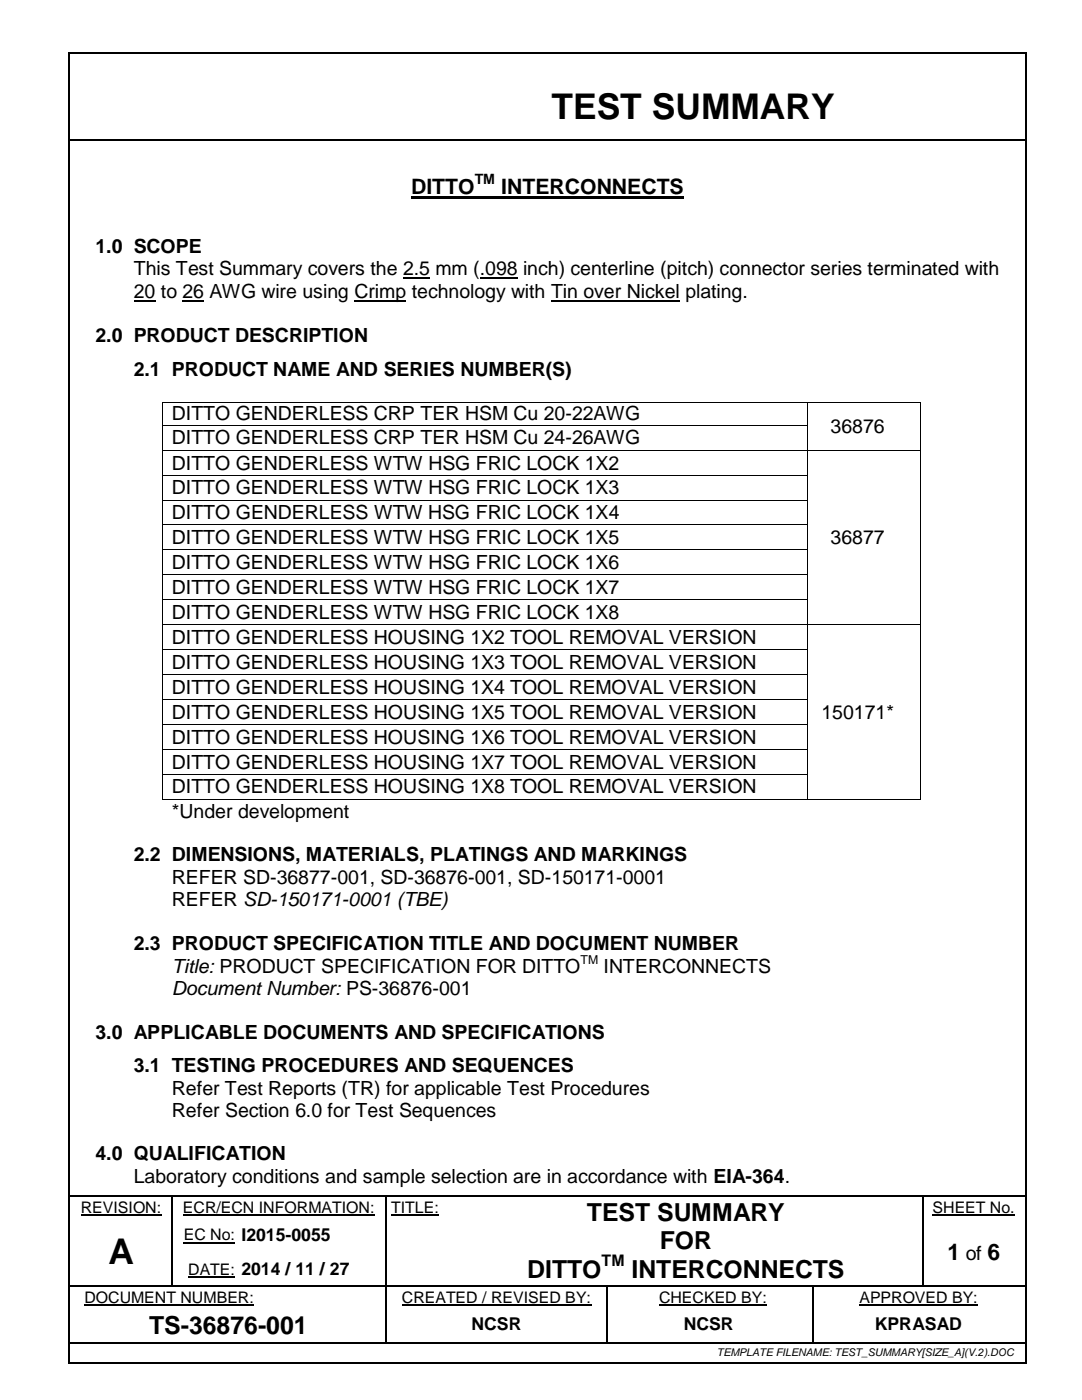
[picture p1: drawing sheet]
<svg xmlns="http://www.w3.org/2000/svg" width="216mm" height="279mm" viewBox="0 0 216 279" stroke-linecap="round" stroke-linejoin="round" font-family="sans-serif">
<defs><g id="words">
<g font-size="7.1">
<text x="110" y="23.7">TEST SUMMARY</text>
<text x="21.6" y="252.3">A</text>
</g>
<g font-size="5">
<text x="117.1" y="243.6">TEST SUMMARY</text>
<text x="131.7" y="249.3">FOR</text>
<text x="105.2" y="255">DITTO</text>
<text x="126" y="255">INTERCONNECTS</text>
<text x="29.8" y="266.2">TS-36876-001</text>
</g>
<g font-size="4.6">
<text x="189.1" y="251.5">1</text>
<text x="197.1" y="251.5">6</text>
</g>
<g font-size="4.2">
<text x="82" y="38.7">DITTO</text>
<text x="100" y="38.7">INTERCONNECTS</text>
</g>
<g font-size="3.9">
<text x="19" y="50.4">1.0 SCOPE</text>
<text x="26.7" y="55">This Test Summary covers the 2.5 mm (.098 inch) centerline (pitch) connector series terminated with</text>
<text x="26.7" y="59.4">20 to 26 AWG wire using Crimp technology with Tin over Nickel plating.</text>
<text x="19" y="68.3">2.0 PRODUCT DESCRIPTION</text>
<text x="26.7" y="75">2.1 PRODUCT NAME AND SERIES NUMBER(S)</text>
<text x="34.3" y="83.9">DITTO GENDERLESS CRP TER HSM Cu 20-22AWG</text>
<text x="34.3" y="88.7">DITTO GENDERLESS CRP TER HSM Cu 24-26AWG</text>
<text x="165.7" y="86.4">36876</text>
<text x="34.3" y="93.7">DITTO GENDERLESS WTW HSG FRIC LOCK 1X2</text>
<text x="34.3" y="98.7">DITTO GENDERLESS WTW HSG FRIC LOCK 1X3</text>
<text x="34.3" y="103.6">DITTO GENDERLESS WTW HSG FRIC LOCK 1X4</text>
<text x="34.3" y="108.6">DITTO GENDERLESS WTW HSG FRIC LOCK 1X5</text>
<text x="34.3" y="113.6">DITTO GENDERLESS WTW HSG FRIC LOCK 1X6</text>
<text x="165.7" y="108.6">36877</text>
<text x="34.3" y="118.6">DITTO GENDERLESS WTW HSG FRIC LOCK 1X7</text>
<text x="34.3" y="123.5">DITTO GENDERLESS WTW HSG FRIC LOCK 1X8</text>
<text x="34.3" y="128.5">DITTO GENDERLESS HOUSING 1X2 TOOL REMOVAL VERSION</text>
<text x="34.3" y="133.5">DITTO GENDERLESS HOUSING 1X3 TOOL REMOVAL VERSION</text>
<text x="34.3" y="138.4">DITTO GENDERLESS HOUSING 1X4 TOOL REMOVAL VERSION</text>
<text x="34.3" y="143.4">DITTO GENDERLESS HOUSING 1X5 TOOL REMOVAL VERSION</text>
<text x="163.9" y="143.4">150171*</text>
<text x="34.3" y="148.4">DITTO GENDERLESS HOUSING 1X6 TOOL REMOVAL VERSION</text>
<text x="34.3" y="153.4">DITTO GENDERLESS HOUSING 1X7 TOOL REMOVAL VERSION</text>
<text x="34.3" y="158.4">DITTO GENDERLESS HOUSING 1X8 TOOL REMOVAL VERSION</text>
<text x="34.3" y="163.2">*Under development</text>
<text x="26.7" y="171.8">2.2 DIMENSIONS, MATERIALS, PLATINGS AND MARKINGS</text>
<text x="34.3" y="176.3">REFER SD-36877-001, SD-36876-001, SD-150171-0001</text>
<text x="34.3" y="180.8">REFER SD-150171-0001 (TBE)</text>
<text x="26.7" y="189.7">2.3 PRODUCT SPECIFICATION TITLE AND DOCUMENT NUMBER</text>
<text x="34.3" y="194.2">Title: PRODUCT SPECIFICATION FOR DITTO</text>
<text x="120.4" y="194.2">INTERCONNECTS</text>
<text x="34.3" y="198.7">Document Number: PS-36876-001</text>
<text x="19" y="207.3">3.0 APPLICABLE DOCUMENTS AND SPECIFICATIONS</text>
<text x="26.7" y="214">3.1 TESTING PROCEDURES AND SEQUENCES</text>
<text x="34.3" y="218.5">Refer Test Reports (TR) for applicable Test Procedures</text>
<text x="34.3" y="223">Refer Section 6.0 for Test Sequences</text>
<text x="19" y="231.6">4.0 QUALIFICATION</text>
<text x="26.7" y="236.1">Laboratory conditions and sample selection are in accordance with EIA-364.</text>
<text x="192.7" y="251.5">of</text>
</g>
<g font-size="3.5">
<text x="94.1" y="265.5">NCSR</text>
<text x="136.4" y="265.5">NCSR</text>
<text x="174.6" y="265.5">KPRASAD</text>
</g>
<g font-size="3.2">
<text x="16.1" y="242">REVISION:</text>
<text x="36.5" y="242">ECR/ECN INFORMATION:</text>
<text x="78.1" y="242">TITLE:</text>
<text x="186.1" y="242">SHEET No.</text>
<text x="36.7" y="247.6">EC No: I2015-0055</text>
<text x="37.6" y="254.5">DATE: 2014 / 11 / 27</text>
<text x="120" y="252.7">TM</text>
<text x="16.8" y="260">DOCUMENT NUMBER:</text>
<text x="80.2" y="260">CREATED / REVISED BY:</text>
<text x="131.5" y="260">CHECKED BY:</text>
<text x="171.5" y="260">APPROVED BY:</text>
</g>
<text font-size="2.8" x="94.7" y="36.7">TM</text>
<text font-size="2.5" x="115.8" y="192.4">TM</text>
<text font-size="2.1" x="143" y="270.6">TEMPLATE FILENAME: TEST_SUMMARY[SIZE_A](V.2).DOC</text>
</g></defs>
<g fill="#000">
<path d="M13.6 10.3h.4v.4h-.4z" fill-rule="evenodd"/>
<path d="M13.6 10.3h.4v.4h-.4z" fill-rule="evenodd"/>
<path d="M204.5 10.3h.4v.4h-.4z" fill-rule="evenodd"/>
<path d="M204.5 10.3h.4v.4h-.4z" fill-rule="evenodd"/>
<path d="M14 27.7h.3v.4h-.3z" fill-rule="evenodd"/>
<path d="M14 27.7h.3v.4h-.3z" fill-rule="evenodd"/>
<path d="M204.3 27.7h.4v.4h-.4z" fill-rule="evenodd"/>
<path d="M204.3 27.7h.4v.4h-.4z" fill-rule="evenodd"/>
<path d="M32.3 80.1h.2v.2h-.2z" fill-rule="evenodd"/>
<path d="M32.3 80.1h.2v.2h-.2z" fill-rule="evenodd"/>
<path d="M32.3 84.8h.2v.1h-.2z" fill-rule="evenodd"/>
<path d="M32.3 89.8h.2v.1h-.2z" fill-rule="evenodd"/>
<path d="M32.3 94.7h.2v.2h-.2z" fill-rule="evenodd"/>
<path d="M32.3 99.7h.2v.2h-.2z" fill-rule="evenodd"/>
<path d="M161 80.1h.2v.2h-.2z" fill-rule="evenodd"/>
<path d="M161 84.8h.2v.1h-.2z" fill-rule="evenodd"/>
<path d="M161 89.8h.2v.1h-.2z" fill-rule="evenodd"/>
<path d="M161 94.7h.2v.2h-.2z" fill-rule="evenodd"/>
<path d="M161 99.7h.2v.2h-.2z" fill-rule="evenodd"/>
<path d="M183.7 80.1h.1v.2h-.1z" fill-rule="evenodd"/>
<path d="M183.7 80.1h.1v.2h-.1z" fill-rule="evenodd"/>
<path d="M183.7 84.8h.1v.1h-.1z" fill-rule="evenodd"/>
<path d="M183.7 89.8h.1v.1h-.1z" fill-rule="evenodd"/>
<path d="M183.7 94.7h.1v.2h-.1z" fill-rule="evenodd"/>
<path d="M183.7 99.7h.1v.2h-.1z" fill-rule="evenodd"/>
<path d="M32.3 104.7h.2v.1h-.2z" fill-rule="evenodd"/>
<path d="M32.3 109.7h.2v.1h-.2z" fill-rule="evenodd"/>
<path d="M32.3 114.6h.2v.2h-.2z" fill-rule="evenodd"/>
<path d="M32.3 119.6h.2v.2h-.2z" fill-rule="evenodd"/>
<path d="M161 104.7h.2v.1h-.2z" fill-rule="evenodd"/>
<path d="M161 109.7h.2v.1h-.2z" fill-rule="evenodd"/>
<path d="M161 114.6h.2v.2h-.2z" fill-rule="evenodd"/>
<path d="M161 119.6h.2v.2h-.2z" fill-rule="evenodd"/>
<path d="M183.7 104.7h.1v.1h-.1z" fill-rule="evenodd"/>
<path d="M183.7 109.7h.1v.1h-.1z" fill-rule="evenodd"/>
<path d="M183.7 114.6h.1v.2h-.1z" fill-rule="evenodd"/>
<path d="M183.7 119.6h.1v.2h-.1z" fill-rule="evenodd"/>
<path d="M32.3 124.6h.2v.1h-.2z" fill-rule="evenodd"/>
<path d="M32.3 129.6h.2v.1h-.2z" fill-rule="evenodd"/>
<path d="M32.3 134.5h.2v.2h-.2z" fill-rule="evenodd"/>
<path d="M32.3 139.5h.2v.2h-.2z" fill-rule="evenodd"/>
<path d="M161 124.6h.2v.1h-.2z" fill-rule="evenodd"/>
<path d="M161 129.6h.2v.1h-.2z" fill-rule="evenodd"/>
<path d="M161 134.5h.2v.2h-.2z" fill-rule="evenodd"/>
<path d="M161 139.5h.2v.2h-.2z" fill-rule="evenodd"/>
<path d="M183.7 124.6h.1v.1h-.1z" fill-rule="evenodd"/>
<path d="M183.7 129.6h.1v.1h-.1z" fill-rule="evenodd"/>
<path d="M183.7 134.5h.1v.2h-.1z" fill-rule="evenodd"/>
<path d="M183.7 139.5h.1v.2h-.1z" fill-rule="evenodd"/>
<path d="M32.3 144.5h.2v.1h-.2z" fill-rule="evenodd"/>
<path d="M32.3 149.5h.2v.1h-.2z" fill-rule="evenodd"/>
<path d="M32.3 154.4h.2v.2h-.2z" fill-rule="evenodd"/>
<path d="M32.3 159.4h.2v.2h-.2z" fill-rule="evenodd"/>
<path d="M32.3 159.4h.2v.2h-.2z" fill-rule="evenodd"/>
<path d="M161 144.5h.2v.1h-.2z" fill-rule="evenodd"/>
<path d="M161 149.5h.2v.1h-.2z" fill-rule="evenodd"/>
<path d="M161 154.4h.2v.2h-.2z" fill-rule="evenodd"/>
<path d="M161 159.4h.2v.2h-.2z" fill-rule="evenodd"/>
<path d="M183.7 144.5h.1v.1h-.1z" fill-rule="evenodd"/>
<path d="M183.7 149.5h.1v.1h-.1z" fill-rule="evenodd"/>
<path d="M183.7 154.4h.1v.2h-.1z" fill-rule="evenodd"/>
<path d="M183.7 159.4h.1v.2h-.1z" fill-rule="evenodd"/>
<path d="M183.7 159.4h.1v.2h-.1z" fill-rule="evenodd"/>
<path d="M34.1 238.8h.3v.2h-.3z" fill-rule="evenodd"/>
<path d="M34.1 238.5h.4v.3h-.4z" fill-rule="evenodd"/>
<path d="M77 238.8h.2v.2h-.2z" fill-rule="evenodd"/>
<path d="M77 238.5h.3v.3h-.3z" fill-rule="evenodd"/>
<path d="M89.6 238.5h.4v.3h-.4z" fill-rule="evenodd"/>
<path d="M184 238.8h.3v.2h-.3z" fill-rule="evenodd"/>
<path d="M184 238.5h.4v.3h-.4z" fill-rule="evenodd"/>
<path d="M204.3 238.5h.3v.3h-.3z" fill-rule="evenodd"/>
<path d="M34.1 242.8h.3v.9h-.3z" fill-rule="evenodd"/>
<path d="M34.1 249.7h.3v.9h-.3z" fill-rule="evenodd"/>
<path d="M34.1 256.6h.3v.2h-.3z" fill-rule="evenodd"/>
<path d="M46.9 256.6h.3v.2h-.3z" fill-rule="evenodd"/>
<path d="M77 242.8h.2v.9h-.2z" fill-rule="evenodd"/>
<path d="M77 249.7h.2v.9h-.2z" fill-rule="evenodd"/>
<path d="M77 256.6h.2v.5h-.2z" fill-rule="evenodd"/>
<path d="M89.6 256.6h.3v.2h-.3z" fill-rule="evenodd"/>
<path d="M121 256.8h.2v.3h-.2z" fill-rule="evenodd"/>
<path d="M121 256.6h.2v.2h-.2z" fill-rule="evenodd"/>
<path d="M162 256.8h.3v.3h-.3z" fill-rule="evenodd"/>
<path d="M162 256.6h.3v.2h-.3z" fill-rule="evenodd"/>
<path d="M184 242.8h.3v.9h-.3z" fill-rule="evenodd"/>
<path d="M184 249.7h.3v.9h-.3z" fill-rule="evenodd"/>
<path d="M184 256.6h.3v.2h-.3z" fill-rule="evenodd"/>
<path d="M13.6 271.8h.4v.4h-.4z" fill-rule="evenodd"/>
<path d="M13.6 271.8h.4v.4h-.4z" fill-rule="evenodd"/>
<path d="M76.9 260.9h.4v.8h-.4z" fill-rule="evenodd"/>
<path d="M76.9 267.8h.4v.3h-.4z" fill-rule="evenodd"/>
<path d="M120.9 260.9h.4v.8h-.4z" fill-rule="evenodd"/>
<path d="M120.9 267.8h.4v.3h-.4z" fill-rule="evenodd"/>
<path d="M162 260.9h.3v.8h-.3z" fill-rule="evenodd"/>
<path d="M162 267.8h.4v.3h-.4z" fill-rule="evenodd"/>
<path d="M204.3 267.8h.3v.3h-.3z" fill-rule="evenodd"/>
<path d="M204.5 271.8h.4v.4h-.4z" fill-rule="evenodd"/>
<path d="M204.5 271.8h.4v.4h-.4z" fill-rule="evenodd"/>
</g>
<g fill="none" stroke="#000" stroke-width=".34">
<path d="M13.8 10.7v261.1M14 10.5h190.5M204.7 10.7v261.1M14.3 27.9h190.2M14 238.6h20.1M34.5 238.6h42.5M77.3 238.6h12.3M90 238.6h94M184.4 238.6h19.9M14 267.9h62.9M14 272h190.5M77.1 261.7v6.1"/>
<path d="M77.3 267.9h43.6M121.1 261.7v6.1M121.3 267.9h40.7M162.4 267.9h41.9"/>
</g>
<path d="M16.1 242.5h16.1M36.5 242.5h38.3M36.7 248h10.2M37.6 254.9h9.3M78.1 242.5h9.5M186.1 242.5h16.4M16.8 260.5h33.9M80.2 260.5h37.8M131.5 260.5h21.5M171.5 260.5h23.6" fill="none" stroke="#000" stroke-width=".21"/>
<g fill="none" stroke="#000" stroke-width=".25">
<path d="M34.3 239v3.8M77.1 239v3.8M184.1 239v3.8M14 256.7h20.1M34.3 243.7v6M34.3 250.6v6M34.4 256.7h12.5M47.2 256.7h29.8M77.1 243.7v6M77.1 250.6v6M77.1 257.1v3.8M77.2 256.7h12.4"/>
<path d="M89.9 256.7h31.1M121.1 257.1v3.8M121.2 256.7h40.8M162.2 257.1v3.8M162.3 256.7h21.7M184.1 243.7v6M184.1 250.6v6M184.3 256.7h20.2M162.2 261.7v6.1"/>
</g>
<path d="M82 39.3h54.5" fill="none" stroke="#000" stroke-width=".42"/>
<path d="M26.7 60h4.3M36.4 60h4.3M70.7 60h10.3M80.5 55.5h5.3M95.7 55.5h7.6M110 60h25.7" fill="none" stroke="#000" stroke-width=".3"/>
<g fill="none" stroke="#000" stroke-width=".2">
<path d="M32.4 80.3v4.5M32.4 84.9v4.9M32.4 89.9v4.8M32.4 94.9v4.8M32.4 99.9v4.8M32.5 80.2h128.5M32.5 84.8h128.5M32.5 89.8h128.5M32.5 94.8h128.5M32.5 99.8h128.5M161.1 80.3v4.5M161.1 84.9v4.9"/>
<path d="M161.1 89.9v4.8M161.1 94.9v4.8M161.1 99.9v4.8M161.2 80.2h22.5M161.2 89.8h22.5M183.8 80.3v4.5M183.8 84.9v4.9M183.8 89.9v4.8M183.8 94.9v4.8M183.8 99.9v4.8M32.4 104.8v4.9M32.4 109.8v4.8"/>
<path d="M32.4 114.8v4.8M32.4 119.8v4.8M32.5 104.8h128.5M32.5 109.7h128.5M32.5 114.7h128.5M32.5 119.7h128.5M161.1 104.8v4.9M161.1 109.8v4.8M161.1 114.8v4.8M161.1 119.8v4.8M183.8 104.8v4.9M183.8 109.8v4.8"/>
<path d="M183.8 114.8v4.8M183.8 119.8v4.8M32.4 124.7v4.9M32.4 129.7v4.8M32.4 134.7v4.8M32.4 139.7v4.8M32.5 124.6h128.5M32.5 129.6h128.5M32.5 134.6h128.5M32.5 139.6h128.5M161.1 124.7v4.9M161.1 129.7v4.8"/>
<path d="M161.1 134.7v4.8M161.1 139.7v4.8M161.2 124.6h22.5M183.8 124.7v4.9M183.8 129.7v4.8M183.8 134.7v4.8M183.8 139.7v4.8M32.4 144.6v4.9M32.4 149.6v4.8M32.4 154.6v4.8M32.5 144.5h128.5M32.5 149.5h128.5"/>
<path d="M32.5 154.5h128.5M32.5 159.5h128.5M161.1 144.6v4.9M161.1 149.6v4.8M161.1 154.6v4.8M161.2 159.5h22.5M183.8 144.6v4.9M183.8 149.6v4.8M183.8 154.6v4.8"/>
</g>
<use href="#words"/>
</svg>
